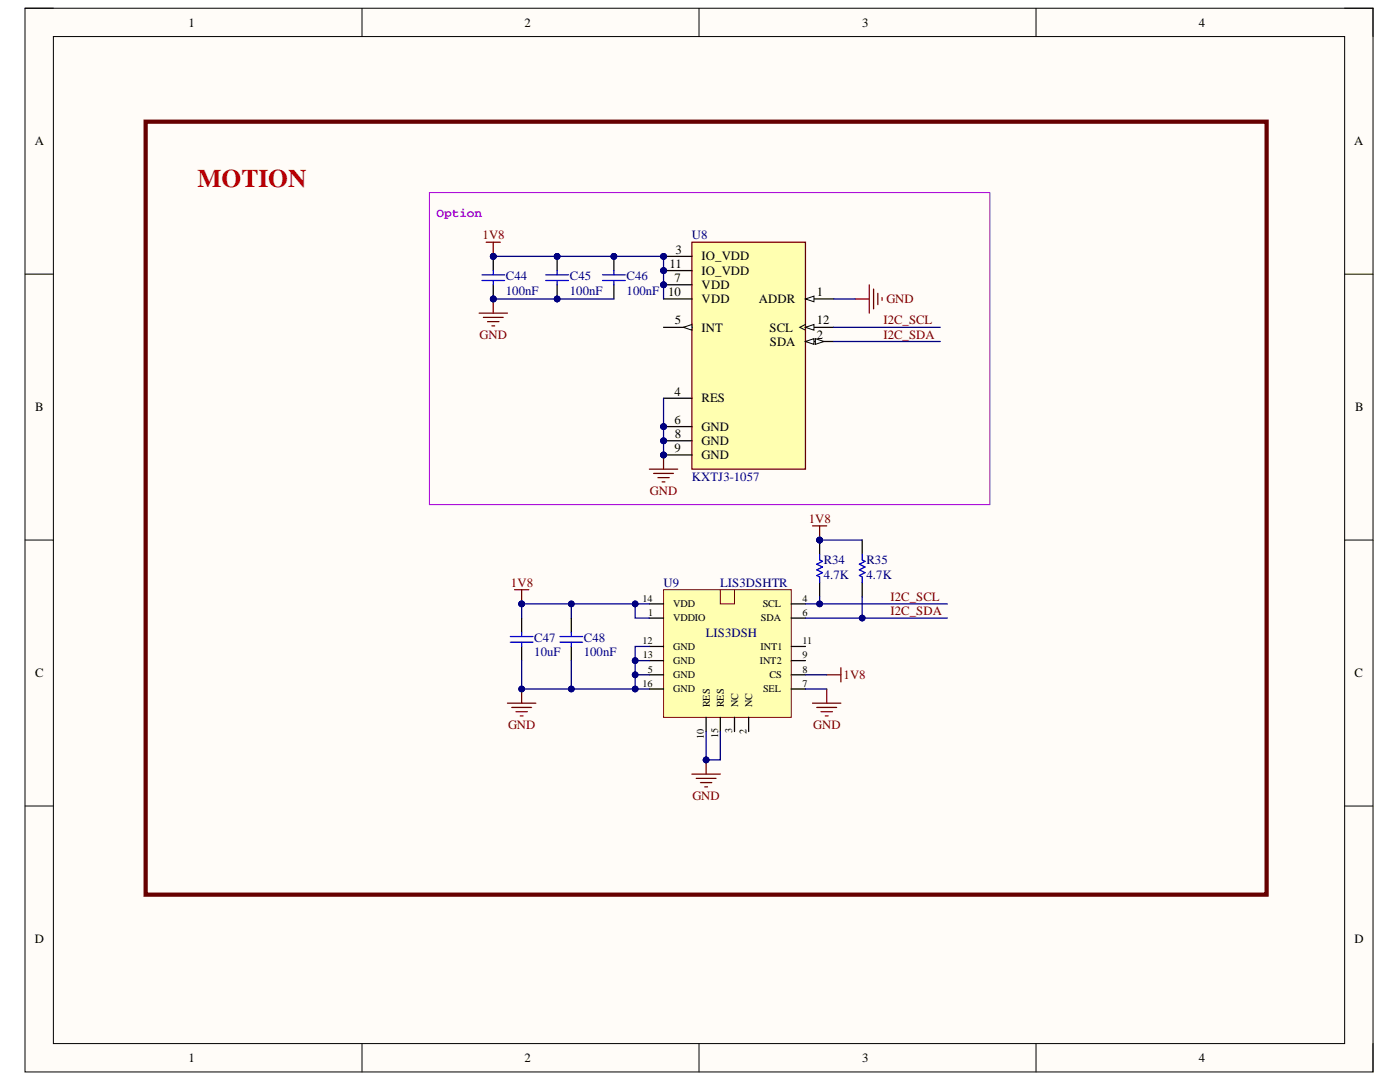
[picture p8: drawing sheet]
<svg xmlns="http://www.w3.org/2000/svg" width="279mm" height="216mm" viewBox="0 0 279 216" stroke-linecap="round" stroke-linejoin="round" font-family="sans-serif">
<defs><g id="words">
<text font-size="5.1" fill="#f00" x="39.4" y="37.3">MOTION</text>
<g font-size="2.5">
<text x="37.6" y="5.3">1</text>
<text x="104.7" y="5.3">2</text>
<text x="172.1" y="5.3">3</text>
<text x="239.2" y="5.3">4</text>
<text x="6.9" y="29">A</text>
<text x="270.3" y="29">A</text>
<text x="133.6" y="53.4">11</text>
<text x="134.8" y="50.6">3</text>
<text x="140" y="52">IO_VDD</text>
<text x="133.4" y="59.1">10</text>
<text x="134.6" y="56.3">7</text>
<text x="140" y="54.9">IO_VDD</text>
<text x="140" y="57.6">VDD</text>
<text x="163" y="59.1">1</text>
<text x="134.7" y="64.7">5</text>
<text x="140" y="60.5">VDD</text>
<text x="151.4" y="60.5">ADDR</text>
<text x="163" y="64.7">12</text>
<text x="140" y="66.2">INT</text>
<text x="153.6" y="66.2">SCL</text>
<text x="153.6" y="69">SDA</text>
<text x="163" y="67.6">2</text>
<text x="7" y="82.1">B</text>
<text x="134.6" y="78.9">4</text>
<text x="140" y="80.3">RES</text>
<text x="270.4" y="82.1">B</text>
<text x="134.6" y="84.6">6</text>
<text x="134.7" y="87.4">8</text>
<text x="140" y="86">GND</text>
<text x="140" y="88.8">GND</text>
<text x="134.6" y="90.3">9</text>
<text x="140" y="91.6">GND</text>
<text x="7" y="135.1">C</text>
<text x="270.3" y="135.1">C</text>
<text x="6.9" y="188.2">D</text>
<text x="270.3" y="188.2">D</text>
<text x="37.6" y="212">1</text>
<text x="104.7" y="212">2</text>
<text x="172.1" y="212">3</text>
<text x="239.2" y="212">4</text>
</g>
<text font-size="2.5" fill="#90f" x="87.1" y="43.4">Option</text>
<g font-size="2.5" fill="#800000">
<text x="96.3" y="47.8">1V8</text>
<text x="176.3" y="64.7">I2C_SCL</text>
<text x="176.9" y="60.5">GND</text>
<text x="95.7" y="67.6">GND</text>
<text x="176.3" y="67.6">I2C_SDA</text>
<text x="129.7" y="98.7">GND</text>
<text x="161.4" y="104.4">1V8</text>
<text x="102" y="117.1">1V8</text>
<text x="177.7" y="119.9">I2C_SCL</text>
<text x="177.7" y="122.8">I2C_SDA</text>
<text x="168.4" y="135.5">1V8</text>
<text x="101.4" y="145.4">GND</text>
<text x="162.3" y="145.4">GND</text>
<text x="138.2" y="159.6">GND</text>
</g>
<g font-size="2.5" fill="#000080">
<text x="138.1" y="47.8">U8</text>
<text x="101" y="58.8">100nF</text>
<text x="101" y="56">C44</text>
<text x="113.7" y="58.8">100nF</text>
<text x="113.7" y="56">C45</text>
<text x="125.1" y="58.8">100nF</text>
<text x="125.1" y="56">C46</text>
<text x="138.1" y="95.9">KXTJ3-1057</text>
<text x="164.4" y="112.6">R34</text>
<text x="172.9" y="112.6">R35</text>
<text x="132.4" y="117.1">U9</text>
<text x="143.8" y="117.1">LIS3DSHTR</text>
<text x="164.4" y="115.4">4.7K</text>
<text x="172.9" y="115.4">4.7K</text>
<text x="106.6" y="131">10uF</text>
<text x="106.6" y="128.1">C47</text>
<text x="116.5" y="131">100nF</text>
<text x="116.5" y="128.1">C48</text>
<text x="140.9" y="127">LIS3DSH</text>
</g>
<g font-size="2">
<text x="128.2" y="120.1">14</text>
<text x="129.4" y="122.9">1</text>
<text x="134.4" y="121.2">VDD</text>
<text x="134.4" y="124">VDDIO</text>
<text x="151.9" y="124">SDA</text>
<text x="152.2" y="121.2">SCL</text>
<text x="160.2" y="120.1">4</text>
<text x="160.2" y="122.9">6</text>
<text x="128.2" y="128.5">12</text>
<text x="128.3" y="131.3">13</text>
<text x="134.4" y="129.6">GND</text>
<text x="151.8" y="129.6">INT1</text>
<text x="160.2" y="128.5">11</text>
<text x="160.2" y="131.3">9</text>
<text x="128.2" y="137">16</text>
<text x="129.3" y="134.2">5</text>
<text x="134.4" y="135.3">GND</text>
<text x="134.4" y="132.5">GND</text>
<text x="151.6" y="132.5">INT2</text>
<text x="153.6" y="135.3">CS</text>
<text x="160.2" y="137">7</text>
<text x="160.2" y="134.2">8</text>
<text x="134.4" y="138.2">GND</text>
<text x="141.6" y="141.1" transform="rotate(-90 141.6 141.1)">RES</text>
<text x="144.4" y="141.1" transform="rotate(-90 144.4 141.1)">RES</text>
<text x="147.3" y="141.1" transform="rotate(-90 147.3 141.1)">NC</text>
<text x="150.1" y="141.1" transform="rotate(-90 150.1 141.1)">NC</text>
<text x="152.3" y="138.2">SEL</text>
<text x="140.5" y="147.4" transform="rotate(-90 140.5 147.4)">10</text>
<text x="143.3" y="147.3" transform="rotate(-90 143.3 147.3)">15</text>
<text x="146.1" y="146.3" transform="rotate(-90 146.1 146.3)">3</text>
<text x="149" y="146.4" transform="rotate(-90 149 146.4)">2</text>
</g>
</g></defs>
<path d="M5 1.6h269v212.3h-269z" fill-rule="evenodd" fill="#fffcf8"/>
<path d="M5 1.6h269v212.3h-269z" fill="none" stroke="#000" stroke-width=".2"/>
<path d="M10.7 7.3h257.7v200.9h-257.7z" fill-rule="evenodd" fill="#fffcf8"/>
<g fill="none" stroke="#000" stroke-width=".2">
<path d="M5 1.6h5.7M10.7 7.3h257.7v200.9h-257.7zM72.2 1.6v5.7M139.5 1.6v5.7M206.8 1.6v5.7M268.4 1.6h5.6v5.7M5 54.7h5.7M268.4 54.7h5.6M5 107.8h5.7M268.4 107.8h5.6M5 160.8h5.7M268.4 160.8h5.6"/>
<path d="M72.2 208.2v5.7M139.5 208.2v5.7M206.8 208.2v5.7M274 208.2v5.7"/>
</g>
<path d="M132.4 117.7h25.5v25.4h-25.5z" fill-rule="evenodd" fill="#ffffb0"/>
<path d="M132.4 117.7h25.5v25.4h-25.5z" fill="none" stroke="#800000" stroke-width=".2"/>
<g fill="none" stroke="#000" stroke-width=".25">
<path d="M129.6 120.5h2.8M129.6 129h2.8M129.6 131.8h2.8M129.6 123.3h2.8M129.6 134.6h2.8M129.6 137.5h2.8M157.9 120.5h2.8M157.9 129h2.8M157.9 131.8h2.8M157.9 123.3h2.8M157.9 134.6h2.8M157.9 137.5h2.8"/>
<path d="M140.9 143.1v2.9M143.8 143.1v2.9M146.6 143.1v2.9M149.4 143.1v2.9"/>
</g>
<path d="M143.8 117.7h2.8v2.8h-2.8z" fill-rule="evenodd" fill="#ffffb0"/>
<path d="M143.8 117.7h2.8v2.8h-2.8z" fill="none" stroke="#800000" stroke-width=".2"/>
<path d="M165 137.5v2.8M138.1 154.5h5.7M138.9 155.3h4M139.8 156.2h2.3M140.6 157h.6M140.9 151.6v2.9M162.2 140.3h5.6M163 141.2h4M163.9 142h2.2M164.7 142.9h.6" fill="none" stroke="#800000" stroke-width=".25"/>
<circle cx="140.9" cy="151.6" r=".57" fill="#000080"/>
<circle cx="140.9" cy="151.6" r=".57" fill="none" stroke="#000080" stroke-width=".2"/>
<path d="M162.2 104.9h2.8M163.6 104.9v2.9M165 134.6h2.8M167.8 133.2v2.9" fill="none" stroke="#800000" stroke-width=".25"/>
<circle cx="163.6" cy="107.8" r=".57" fill="#000080"/>
<circle cx="163.6" cy="107.8" r=".57" fill="none" stroke="#000080" stroke-width=".2"/>
<path d="M104.1 123.3v2.9M104.1 129v2.8M114 123.3v2.9M114 129v2.8" fill="none" stroke="#000" stroke-width=".25"/>
<path d="M101.8 127h4.6M101.8 128.1h4.6M104.1 126.2v.8M104.1 128.1v.9M111.8 127h4.5M111.8 128.1h4.5M114 126.2v.8M114 128.1v.9" fill="none" stroke="#00f" stroke-width=".25"/>
<path d="M104.1 137.5v2.8M101.3 140.3h5.6M102.1 141.2h4M103 142h2.2M103.8 142.9h.6" fill="none" stroke="#800000" stroke-width=".25"/>
<circle cx="104.1" cy="137.5" r=".57" fill="#000080"/>
<circle cx="104.1" cy="137.5" r=".57" fill="none" stroke="#000080" stroke-width=".2"/>
<path d="M102.7 117.7h2.8M104.1 117.7v2.8" fill="none" stroke="#800000" stroke-width=".25"/>
<circle cx="104.1" cy="120.5" r=".57" fill="#000080"/>
<circle cx="104.1" cy="120.5" r=".57" fill="none" stroke="#000080" stroke-width=".2"/>
<circle cx="163.6" cy="107.8" r=".57" fill="#000080"/>
<circle cx="163.6" cy="107.8" r=".57" fill="none" stroke="#000080" stroke-width=".2"/>
<path d="M163.6 107.8v2.8" fill="none" stroke="#000" stroke-width=".25"/>
<circle cx="163.6" cy="107.8" r=".57" fill="#000080"/>
<circle cx="163.6" cy="107.8" r=".57" fill="none" stroke="#000080" stroke-width=".2"/>
<path d="M163.6 116.3v2.8M172.1 107.8v2.8M172.1 116.3v2.8" fill="none" stroke="#000" stroke-width=".25"/>
<path d="M163.6 110.6v1.1l.5 .3-1.1 .6 1.1 .5-1.1 .6 1.1 .6-1.1 .5 .6 .3v1.2M172.1 110.6v1.1l.5 .3-1.1 .6 1.1 .5-1.1 .6 1.1 .6-1.1 .5 .6 .3v1.2" fill="none" stroke="#00f" stroke-width=".25"/>
<path d="M29.1 24.3h223.7v154.2h-223.7z" fill="none" stroke="#600" stroke-width=".84"/>
<circle cx="132.4" cy="51.2" r=".57" fill="#000080"/>
<circle cx="132.4" cy="51.2" r=".57" fill="none" stroke="#000080" stroke-width=".2"/>
<circle cx="132.4" cy="54" r=".57" fill="#000080"/>
<circle cx="132.4" cy="54" r=".57" fill="none" stroke="#000080" stroke-width=".2"/>
<circle cx="132.4" cy="56.8" r=".57" fill="#000080"/>
<circle cx="132.4" cy="56.8" r=".57" fill="none" stroke="#000080" stroke-width=".2"/>
<circle cx="132.4" cy="85.1" r=".57" fill="#000080"/>
<circle cx="132.4" cy="85.1" r=".57" fill="none" stroke="#000080" stroke-width=".2"/>
<circle cx="132.4" cy="88" r=".57" fill="#000080"/>
<circle cx="132.4" cy="88" r=".57" fill="none" stroke="#000080" stroke-width=".2"/>
<circle cx="132.4" cy="90.8" r=".57" fill="#000080"/>
<circle cx="132.4" cy="90.8" r=".57" fill="none" stroke="#000080" stroke-width=".2"/>
<path d="M138.1 48.3h22.6v45.3h-22.6z" fill-rule="evenodd" fill="#ffffb0"/>
<path d="M138.1 48.3h22.6v45.3h-22.6z" fill="none" stroke="#800000" stroke-width=".25"/>
<path d="M160.7 59.7h5.7" fill="none" stroke="#000" stroke-width=".25"/>
<path d="M160.7 59.7l1.7-.6v1.1z" fill="#f8fcff"/>
<path d="M160.7 59.7l1.7-.6v1.1z" fill="none" stroke="#000" stroke-width=".2"/>
<path d="M160.7 65.3h5.7" fill="none" stroke="#000" stroke-width=".25"/>
<path d="M160.7 65.3l1.7-.6v1.2z" fill="#f8fcff"/>
<path d="M160.7 65.3l1.7-.6v1.2zM160.7 64.7l-1.1 .6 1.1 .6" fill="none" stroke="#000" stroke-width=".2"/>
<path d="M160.7 68.1h5.7" fill="none" stroke="#000" stroke-width=".25"/>
<path d="M160.7 68.1l1.7-.5v1.1z" fill="#f8fcff"/>
<path d="M160.7 68.1l1.7-.5v1.1z" fill="none" stroke="#000" stroke-width=".2"/>
<path d="M162.7 67.6l1.7 .5-1.7 .6z" fill="#f8fcff"/>
<path d="M162.7 67.6l1.7 .5-1.7 .6z" fill="none" stroke="#000" stroke-width=".2"/>
<path d="M132.4 51.2h5.7" fill="none" stroke="#000" stroke-width=".25"/>
<circle cx="132.4" cy="51.2" r=".57" fill="#000080"/>
<circle cx="132.4" cy="51.2" r=".57" fill="none" stroke="#000080" stroke-width=".2"/>
<path d="M132.4 54h5.7" fill="none" stroke="#000" stroke-width=".25"/>
<circle cx="132.4" cy="54" r=".57" fill="#000080"/>
<circle cx="132.4" cy="54" r=".57" fill="none" stroke="#000080" stroke-width=".2"/>
<path d="M132.4 56.8h5.7" fill="none" stroke="#000" stroke-width=".25"/>
<circle cx="132.4" cy="56.8" r=".57" fill="#000080"/>
<circle cx="132.4" cy="56.8" r=".57" fill="none" stroke="#000080" stroke-width=".2"/>
<path d="M132.4 59.7h5.7M132.4 65.3h5.7" fill="none" stroke="#000" stroke-width=".25"/>
<path d="M136.4 65.3l1.7-.6v1.2z" fill="#f8fcff"/>
<path d="M136.4 65.3l1.7-.6v1.2z" fill="none" stroke="#000" stroke-width=".2"/>
<path d="M132.4 79.5h5.7M132.4 85.1h5.7" fill="none" stroke="#000" stroke-width=".25"/>
<circle cx="132.4" cy="85.1" r=".57" fill="#000080"/>
<circle cx="132.4" cy="85.1" r=".57" fill="none" stroke="#000080" stroke-width=".2"/>
<path d="M132.4 88h5.7" fill="none" stroke="#000" stroke-width=".25"/>
<circle cx="132.4" cy="88" r=".57" fill="#000080"/>
<circle cx="132.4" cy="88" r=".57" fill="none" stroke="#000080" stroke-width=".2"/>
<path d="M132.4 90.8h5.7" fill="none" stroke="#000" stroke-width=".25"/>
<circle cx="132.4" cy="90.8" r=".57" fill="#000080"/>
<circle cx="132.4" cy="90.8" r=".57" fill="none" stroke="#000080" stroke-width=".2"/>
<path d="M97 48.3h2.9M98.4 48.3v2.9M170.7 59.7h2.8M173.5 56.8v5.7M174.3 57.7v3.9M175.2 58.5v2.3M176 59.4v.5" fill="none" stroke="#800000" stroke-width=".25"/>
<circle cx="98.4" cy="51.2" r=".57" fill="#000080"/>
<circle cx="98.4" cy="51.2" r=".57" fill="none" stroke="#000080" stroke-width=".2"/>
<circle cx="98.4" cy="59.7" r=".57" fill="#000080"/>
<circle cx="98.4" cy="59.7" r=".57" fill="none" stroke="#000080" stroke-width=".2"/>
<circle cx="98.4" cy="51.2" r=".57" fill="#000080"/>
<circle cx="98.4" cy="51.2" r=".57" fill="none" stroke="#000080" stroke-width=".2"/>
<path d="M98.4 56.8v2.9" fill="none" stroke="#000" stroke-width=".25"/>
<circle cx="98.4" cy="59.7" r=".57" fill="#000080"/>
<circle cx="98.4" cy="59.7" r=".57" fill="none" stroke="#000080" stroke-width=".2"/>
<path d="M98.4 51.2v2.8" fill="none" stroke="#000" stroke-width=".25"/>
<circle cx="98.4" cy="51.2" r=".57" fill="#000080"/>
<circle cx="98.4" cy="51.2" r=".57" fill="none" stroke="#000080" stroke-width=".2"/>
<path d="M96.2 54.8h4.5M96.2 56h4.5M98.4 54v.8M98.4 56v.8" fill="none" stroke="#00f" stroke-width=".25"/>
<path d="M98.4 59.7v2.8M95.6 62.5h5.7M96.5 63.3h3.9M97.3 64.2h2.3M98.2 65h.5" fill="none" stroke="#800000" stroke-width=".25"/>
<circle cx="98.4" cy="59.7" r=".57" fill="#000080"/>
<circle cx="98.4" cy="59.7" r=".57" fill="none" stroke="#000080" stroke-width=".2"/>
<circle cx="111.2" cy="59.7" r=".57" fill="#000080"/>
<circle cx="111.2" cy="59.7" r=".57" fill="none" stroke="#000080" stroke-width=".2"/>
<circle cx="111.2" cy="51.2" r=".57" fill="#000080"/>
<circle cx="111.2" cy="51.2" r=".57" fill="none" stroke="#000080" stroke-width=".2"/>
<path d="M111.2 56.8v2.9" fill="none" stroke="#000" stroke-width=".25"/>
<circle cx="111.2" cy="59.7" r=".57" fill="#000080"/>
<circle cx="111.2" cy="59.7" r=".57" fill="none" stroke="#000080" stroke-width=".2"/>
<path d="M111.2 51.2v2.8" fill="none" stroke="#000" stroke-width=".25"/>
<circle cx="111.2" cy="51.2" r=".57" fill="#000080"/>
<circle cx="111.2" cy="51.2" r=".57" fill="none" stroke="#000080" stroke-width=".2"/>
<path d="M108.9 54.8h4.5M108.9 56h4.5M111.2 54v.8M111.2 56v.8" fill="none" stroke="#00f" stroke-width=".25"/>
<circle cx="122.5" cy="51.2" r=".57" fill="#000080"/>
<circle cx="122.5" cy="51.2" r=".57" fill="none" stroke="#000080" stroke-width=".2"/>
<path d="M122.5 51.2v2.8M122.5 56.8v2.9" fill="none" stroke="#000" stroke-width=".25"/>
<circle cx="122.5" cy="51.2" r=".57" fill="#000080"/>
<circle cx="122.5" cy="51.2" r=".57" fill="none" stroke="#000080" stroke-width=".2"/>
<path d="M120.2 54.8h4.6M120.2 56h4.6M122.5 54v.8M122.5 56v.8" fill="none" stroke="#00f" stroke-width=".25"/>
<path d="M129.6 93.6h5.7M130.4 94.5h4M131.3 95.3h2.3M132.1 96.2h.6M132.4 90.8v2.8" fill="none" stroke="#800000" stroke-width=".25"/>
<circle cx="132.4" cy="90.8" r=".57" fill="#000080"/>
<circle cx="132.4" cy="90.8" r=".57" fill="none" stroke="#000080" stroke-width=".2"/>
<path d="M85.7 38.4h111.9v62.3h-111.9z" fill="none" stroke="#90f" stroke-width=".2"/>
<path d="M160.7 137.5h4.3M140.9 146v5.6" fill="none" stroke="#000080" stroke-width=".25"/>
<circle cx="140.9" cy="151.6" r=".57" fill="#000080"/>
<circle cx="140.9" cy="151.6" r=".57" fill="none" stroke="#000080" stroke-width=".2"/>
<path d="M126.8 134.6h2.8" fill="none" stroke="#000080" stroke-width=".25"/>
<circle cx="126.8" cy="134.6" r=".57" fill="#000080"/>
<circle cx="126.8" cy="134.6" r=".57" fill="none" stroke="#000080" stroke-width=".2"/>
<path d="M126.8 131.8h2.8" fill="none" stroke="#000080" stroke-width=".25"/>
<circle cx="126.8" cy="131.8" r=".57" fill="#000080"/>
<circle cx="126.8" cy="131.8" r=".57" fill="none" stroke="#000080" stroke-width=".2"/>
<path d="M126.8 137.5h2.8" fill="none" stroke="#000080" stroke-width=".25"/>
<circle cx="126.8" cy="137.5" r=".57" fill="#000080"/>
<circle cx="126.8" cy="137.5" r=".57" fill="none" stroke="#000080" stroke-width=".2"/>
<path d="M163.6 107.8h8.5M160.7 134.6h4.3" fill="none" stroke="#000080" stroke-width=".25"/>
<circle cx="163.6" cy="107.8" r=".57" fill="#000080"/>
<circle cx="163.6" cy="107.8" r=".57" fill="none" stroke="#000080" stroke-width=".2"/>
<path d="M163.6 119.1v1.4" fill="none" stroke="#000080" stroke-width=".25"/>
<circle cx="163.6" cy="120.5" r=".57" fill="#000080"/>
<circle cx="163.6" cy="120.5" r=".57" fill="none" stroke="#000080" stroke-width=".2"/>
<path d="M172.1 119.1v4.2" fill="none" stroke="#000080" stroke-width=".25"/>
<circle cx="172.1" cy="123.3" r=".57" fill="#000080"/>
<circle cx="172.1" cy="123.3" r=".57" fill="none" stroke="#000080" stroke-width=".2"/>
<path d="M114 131.8v5.7" fill="none" stroke="#000080" stroke-width=".25"/>
<circle cx="114" cy="137.5" r=".57" fill="#000080"/>
<circle cx="114" cy="137.5" r=".57" fill="none" stroke="#000080" stroke-width=".2"/>
<path d="M114 120.5v2.8" fill="none" stroke="#000080" stroke-width=".25"/>
<circle cx="114" cy="120.5" r=".57" fill="#000080"/>
<circle cx="114" cy="120.5" r=".57" fill="none" stroke="#000080" stroke-width=".2"/>
<path d="M143.8 146v5.6h-2.9" fill="none" stroke="#000080" stroke-width=".25"/>
<circle cx="140.9" cy="151.6" r=".57" fill="#000080"/>
<circle cx="140.9" cy="151.6" r=".57" fill="none" stroke="#000080" stroke-width=".2"/>
<path d="M104.1 120.5v2.8" fill="none" stroke="#000080" stroke-width=".25"/>
<circle cx="104.1" cy="120.5" r=".57" fill="#000080"/>
<circle cx="104.1" cy="120.5" r=".57" fill="none" stroke="#000080" stroke-width=".2"/>
<path d="M126.8 120.5v2.8h2.8" fill="none" stroke="#000080" stroke-width=".25"/>
<circle cx="126.8" cy="120.5" r=".57" fill="#000080"/>
<circle cx="126.8" cy="120.5" r=".57" fill="none" stroke="#000080" stroke-width=".2"/>
<path d="M129.6 129h-2.8v8.5h-22.7v-5.7" fill="none" stroke="#000080" stroke-width=".25"/>
<circle cx="126.8" cy="131.8" r=".57" fill="#000080"/>
<circle cx="126.8" cy="131.8" r=".57" fill="none" stroke="#000080" stroke-width=".2"/>
<circle cx="126.8" cy="134.6" r=".57" fill="#000080"/>
<circle cx="126.8" cy="134.6" r=".57" fill="none" stroke="#000080" stroke-width=".2"/>
<circle cx="126.8" cy="137.5" r=".57" fill="#000080"/>
<circle cx="126.8" cy="137.5" r=".57" fill="none" stroke="#000080" stroke-width=".2"/>
<circle cx="114" cy="137.5" r=".57" fill="#000080"/>
<circle cx="114" cy="137.5" r=".57" fill="none" stroke="#000080" stroke-width=".2"/>
<circle cx="104.1" cy="137.5" r=".57" fill="#000080"/>
<circle cx="104.1" cy="137.5" r=".57" fill="none" stroke="#000080" stroke-width=".2"/>
<path d="M104.1 120.5h25.5" fill="none" stroke="#000080" stroke-width=".25"/>
<circle cx="126.8" cy="120.5" r=".57" fill="#000080"/>
<circle cx="126.8" cy="120.5" r=".57" fill="none" stroke="#000080" stroke-width=".2"/>
<circle cx="114" cy="120.5" r=".57" fill="#000080"/>
<circle cx="114" cy="120.5" r=".57" fill="none" stroke="#000080" stroke-width=".2"/>
<circle cx="104.1" cy="120.5" r=".57" fill="#000080"/>
<circle cx="104.1" cy="120.5" r=".57" fill="none" stroke="#000080" stroke-width=".2"/>
<path d="M160.7 123.3h28.4" fill="none" stroke="#000080" stroke-width=".25"/>
<circle cx="172.1" cy="123.3" r=".57" fill="#000080"/>
<circle cx="172.1" cy="123.3" r=".57" fill="none" stroke="#000080" stroke-width=".2"/>
<path d="M160.7 120.5h28.4" fill="none" stroke="#000080" stroke-width=".25"/>
<circle cx="163.6" cy="120.5" r=".57" fill="#000080"/>
<circle cx="163.6" cy="120.5" r=".57" fill="none" stroke="#000080" stroke-width=".2"/>
<path d="M98.4 59.7h24.1M166.4 59.7h4.3" fill="none" stroke="#000080" stroke-width=".25"/>
<circle cx="98.4" cy="59.7" r=".57" fill="#000080"/>
<circle cx="98.4" cy="59.7" r=".57" fill="none" stroke="#000080" stroke-width=".2"/>
<circle cx="111.2" cy="59.7" r=".57" fill="#000080"/>
<circle cx="111.2" cy="59.7" r=".57" fill="none" stroke="#000080" stroke-width=".2"/>
<path d="M98.4 51.2h34v8.5" fill="none" stroke="#000080" stroke-width=".25"/>
<circle cx="98.4" cy="51.2" r=".57" fill="#000080"/>
<circle cx="98.4" cy="51.2" r=".57" fill="none" stroke="#000080" stroke-width=".2"/>
<circle cx="111.2" cy="51.2" r=".57" fill="#000080"/>
<circle cx="111.2" cy="51.2" r=".57" fill="none" stroke="#000080" stroke-width=".2"/>
<circle cx="122.5" cy="51.2" r=".57" fill="#000080"/>
<circle cx="122.5" cy="51.2" r=".57" fill="none" stroke="#000080" stroke-width=".2"/>
<circle cx="132.4" cy="51.2" r=".57" fill="#000080"/>
<circle cx="132.4" cy="51.2" r=".57" fill="none" stroke="#000080" stroke-width=".2"/>
<circle cx="132.4" cy="54" r=".57" fill="#000080"/>
<circle cx="132.4" cy="54" r=".57" fill="none" stroke="#000080" stroke-width=".2"/>
<circle cx="132.4" cy="56.8" r=".57" fill="#000080"/>
<circle cx="132.4" cy="56.8" r=".57" fill="none" stroke="#000080" stroke-width=".2"/>
<path d="M132.4 79.5v11.3M166.4 65.3h21.2M166.4 68.1h21.2" fill="none" stroke="#000080" stroke-width=".25"/>
<circle cx="132.4" cy="90.8" r=".57" fill="#000080"/>
<circle cx="132.4" cy="90.8" r=".57" fill="none" stroke="#000080" stroke-width=".2"/>
<circle cx="132.4" cy="88" r=".57" fill="#000080"/>
<circle cx="132.4" cy="88" r=".57" fill="none" stroke="#000080" stroke-width=".2"/>
<circle cx="132.4" cy="85.1" r=".57" fill="#000080"/>
<circle cx="132.4" cy="85.1" r=".57" fill="none" stroke="#000080" stroke-width=".2"/>
<use href="#words"/>
</svg>
